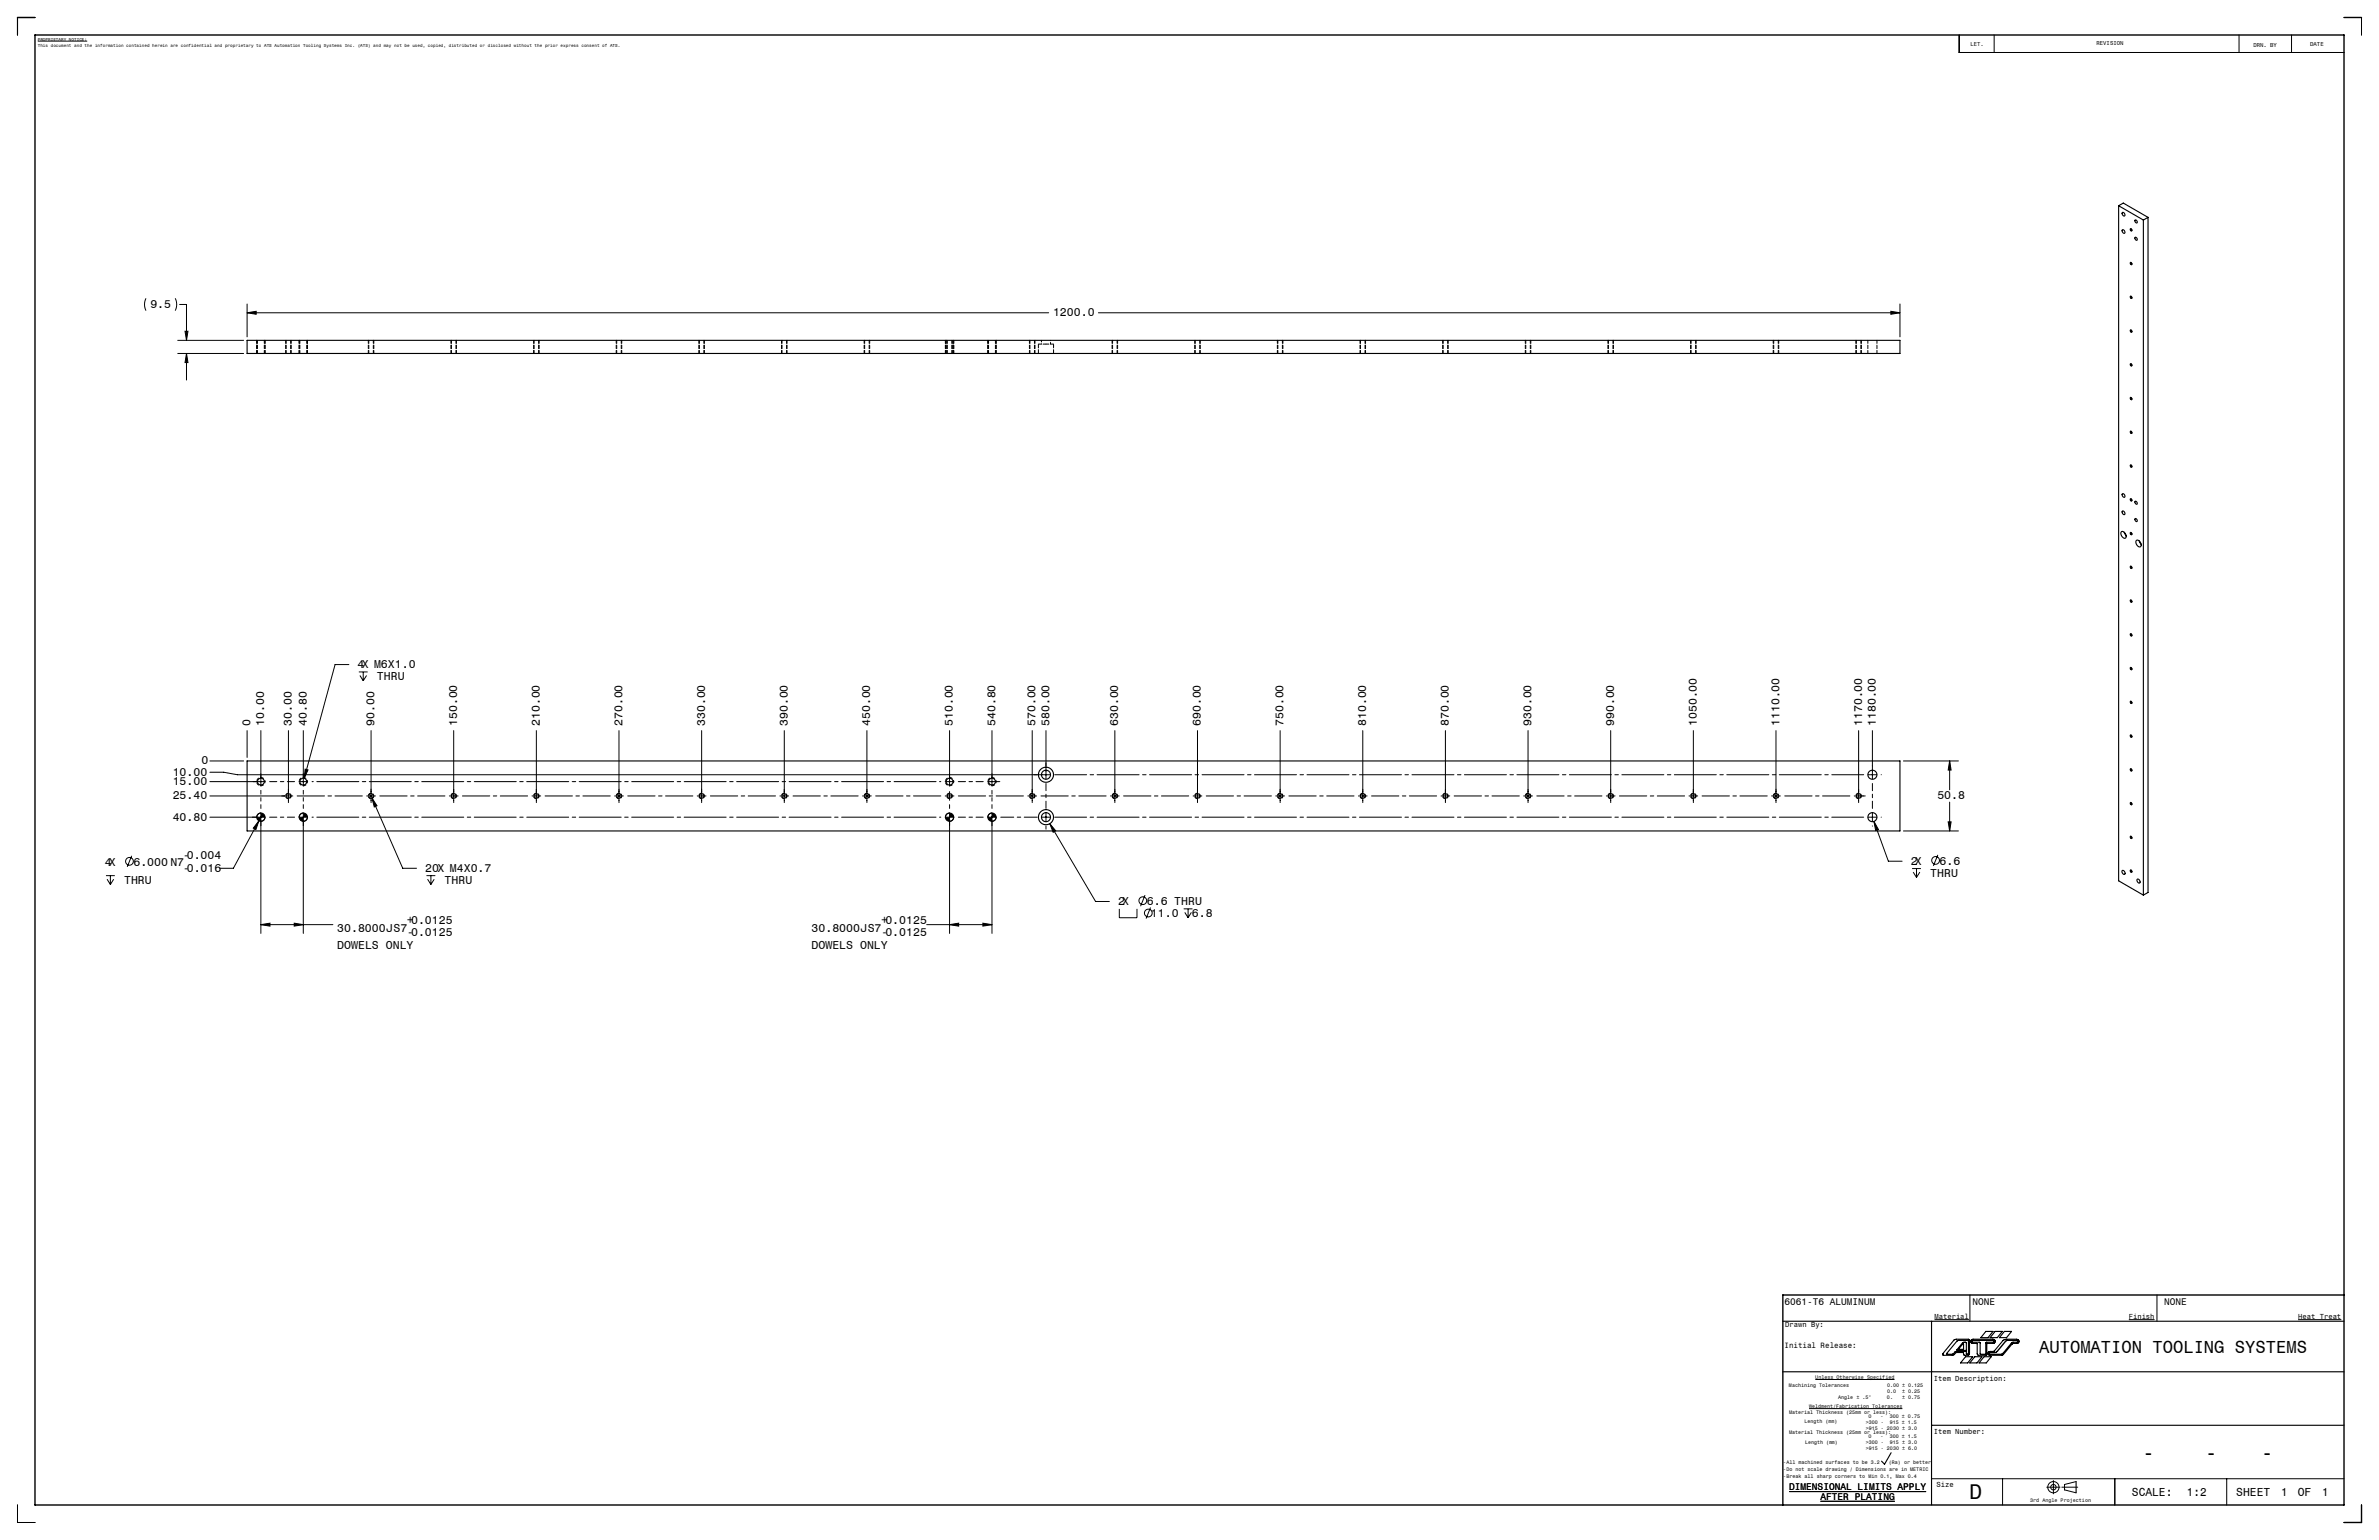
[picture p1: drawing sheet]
<svg xmlns="http://www.w3.org/2000/svg" width="864mm" height="559mm" viewBox="0 0 864 559" stroke-linecap="round" stroke-linejoin="round" font-family="sans-serif">
<defs><g id="words">
<g font-size="7.8">
<text x="777.6" y="529.7">-</text>
<text x="800.4" y="529.7">-</text>
<text x="820.8" y="529.7">-</text>
<text x="715" y="544.1">D</text>
</g>
<text font-size="6.3" x="740.2" y="490.9">AUTOMATION TOOLING SYSTEMS</text>
<g font-size="4.2">
<text x="54.6" y="111.7">9.5</text>
<text x="382.3" y="114.7">1200.0</text>
<text x="129.8" y="242.4">4X M6X1.0</text>
<text x="136.8" y="246.8">THRU</text>
<text x="90.9" y="263.5" transform="rotate(-90 90.9 263.5)">0</text>
<text x="95.9" y="263.5" transform="rotate(-90 95.9 263.5)">10.00</text>
<text x="105.9" y="263.5" transform="rotate(-90 105.9 263.5)">30.00</text>
<text x="111.3" y="263.5" transform="rotate(-90 111.3 263.5)">40.80</text>
<text x="135.9" y="263.5" transform="rotate(-90 135.9 263.5)">90.00</text>
<text x="165.9" y="263.5" transform="rotate(-90 165.9 263.5)">150.00</text>
<text x="195.9" y="263.5" transform="rotate(-90 195.9 263.5)">210.00</text>
<text x="225.9" y="263.5" transform="rotate(-90 225.9 263.5)">270.00</text>
<text x="255.9" y="263.5" transform="rotate(-90 255.9 263.5)">330.00</text>
<text x="285.9" y="263.5" transform="rotate(-90 285.9 263.5)">390.00</text>
<text x="315.9" y="263.5" transform="rotate(-90 315.9 263.5)">450.00</text>
<text x="345.9" y="263.5" transform="rotate(-90 345.9 263.5)">510.00</text>
<text x="361.3" y="263.5" transform="rotate(-90 361.3 263.5)">540.80</text>
<text x="375.9" y="263.5" transform="rotate(-90 375.9 263.5)">570.00</text>
<text x="380.9" y="263.5" transform="rotate(-90 380.9 263.5)">580.00</text>
<text x="405.9" y="263.5" transform="rotate(-90 405.9 263.5)">630.00</text>
<text x="435.9" y="263.5" transform="rotate(-90 435.9 263.5)">690.00</text>
<text x="465.9" y="263.5" transform="rotate(-90 465.9 263.5)">750.00</text>
<text x="495.9" y="263.5" transform="rotate(-90 495.9 263.5)">810.00</text>
<text x="525.9" y="263.5" transform="rotate(-90 525.9 263.5)">870.00</text>
<text x="555.9" y="263.5" transform="rotate(-90 555.9 263.5)">930.00</text>
<text x="585.9" y="263.5" transform="rotate(-90 585.9 263.5)">990.00</text>
<text x="615.9" y="263.5" transform="rotate(-90 615.9 263.5)">1050.00</text>
<text x="645.9" y="263.5" transform="rotate(-90 645.9 263.5)">1110.00</text>
<text x="675.9" y="263.5" transform="rotate(-90 675.9 263.5)">1170.00</text>
<text x="680.9" y="263.5" transform="rotate(-90 680.9 263.5)">1180.00</text>
<text x="62.7" y="281.4">10.00</text>
<text x="73.1" y="277.3">0</text>
<text x="62.7" y="284.8">15.00</text>
<text x="62.7" y="290">25.40</text>
<text x="703.3" y="290">50.8</text>
<text x="62.7" y="297.7">40.80</text>
<text x="66.3" y="311.8">-0.004</text>
<text x="38" y="314.1">4X</text>
<text x="48.4" y="314.1">6.000 N7</text>
<text x="66.3" y="316.3">-0.016</text>
<text x="154.4" y="316.3">20X M4X0.7</text>
<text x="693.7" y="313.7">2X</text>
<text x="704.1" y="313.7">6.6</text>
<text x="45.1" y="320.8">THRU</text>
<text x="161.4" y="320.8">THRU</text>
<text x="700.7" y="318.2">THRU</text>
<text x="405.9" y="328.3">2X</text>
<text x="416.3" y="328.3">6.6 THRU</text>
<text x="147.7" y="335.3">+0.0125</text>
<text x="319.9" y="335.3">+0.0125</text>
<text x="417.8" y="332.8">11.0</text>
<text x="432.7" y="332.8">6.8</text>
<text x="122.4" y="338.2">30.8000JS7</text>
<text x="147.7" y="339.7">-0.0125</text>
<text x="294.6" y="338.2">30.8000JS7</text>
<text x="319.9" y="339.7">-0.0125</text>
<text x="122.4" y="344.2">DOWELS ONLY</text>
<text x="294.6" y="344.2">DOWELS ONLY</text>
<text x="773.9" y="542.7">SCALE:</text>
<text x="793.9" y="542.7">1:2</text>
<text x="811.8" y="542.7">SHEET</text>
<text x="828.1" y="542.7">1</text>
<text x="834.1" y="542.7">OF</text>
<text x="842.9" y="542.7">1</text>
</g>
<g font-size="3.5">
<text x="647.8" y="473.5">6061-T6 ALUMINUM</text>
<text x="716" y="473.5">NONE</text>
<text x="785.7" y="473.5">NONE</text>
<text x="649.5" y="540.8">DIMENSIONAL LIMITS APPLY</text>
<text x="660.8" y="544.3">AFTER PLATING</text>
</g>
<text font-size="2.8" x="647.8" y="489.1">Initial Release:</text>
<g font-size="2.7">
<text x="702.2" y="478.5">Material</text>
<text x="772.8" y="478.5">Finish</text>
<text x="834.2" y="478.5">Heat Treat</text>
<text x="648.1" y="481.6">Drawn By:</text>
<text x="702" y="500.9">Item Description:</text>
<text x="702" y="520.5">Item Number:</text>
<text x="702.9" y="539.5">Size</text>
</g>
<g font-size="2.1">
<text x="715.4" y="16.6">LET.</text>
<text x="761.1" y="16.5">REVISION</text>
<text x="818" y="17">DRN. BY</text>
<text x="838.6" y="16.8">DATE</text>
</g>
<g font-size="1.9">
<text x="649.4" y="503.3">Machining Tolerances</text>
<text x="659" y="500.3">Unless Otherwise Specified</text>
<text x="685.1" y="503.3">0.00 ± 0.125</text>
<text x="667.3" y="507.7">Angle ± .5°</text>
<text x="685" y="507.8">0.</text>
<text x="685" y="505.6">0.0</text>
<text x="690.5" y="507.8">± 0.75</text>
<text x="690.5" y="505.6">± 0.25</text>
<text x="649.4" y="513">Material Thickness (25mm or less):</text>
<text x="656.7" y="510.9">Weldment/Fabrication Tolerances</text>
<text x="678.3" y="514.5">0</text>
<text x="682.7" y="514.5">-</text>
<text x="686" y="514.5">300 ± 0.75</text>
<text x="649.4" y="520.5">Material Thickness (25mm or less):</text>
<text x="655.1" y="516.3">Length (mm)</text>
<text x="677.3" y="516.8">&gt;300 -</text>
<text x="677.3" y="518.9">&gt;915 - 2030 ± 3.0</text>
<text x="678.3" y="521.9">0</text>
<text x="682.7" y="521.9">-</text>
<text x="686" y="521.9">300 ± 1.5</text>
<text x="686" y="516.8">915 ± 1.5</text>
<text x="655.3" y="524.1">Length (mm)</text>
<text x="677.3" y="524">&gt;300 -</text>
<text x="677.3" y="526.1">&gt;915 - 2030 ± 6.0</text>
<text x="686.1" y="524">915 ± 3.0</text>
<text x="647.4" y="531.3">-All machined surfaces to be 3.2</text>
<text x="647.4" y="533.7">-Do not scale drawing / Dimensions are in METRIC</text>
<text x="685.7" y="531.3">(Ra) or better</text>
<text x="647.4" y="536.2">-Break all sharp corners to Min 0.1, Max 0.4</text>
<text x="737" y="545">3rd Angle Projection</text>
</g>
<g font-size="1.6">
<text x="13.7" y="14.7">PROPRIETARY NOTICE:</text>
<text x="13.7" y="16.9">This document and the information contained herein are confidential and proprietary to ATS Automation Tooling Systems Inc. (ATS) and may not be used, copied, distributed or disclosed without the prior express consent of ATS.</text>
</g>
</g></defs>
<g fill="none" stroke="#000" stroke-width=".36">
<path d="M12.7 6.4h-6.3v6.3M13.7 14.9h18M711.2 12.7v6.3h139.7M723.9 12.7v6.3M812.8 12.7v6.3M831.9 12.7v6.3M850.9 6.4h6.4v6.3M53 108.2l-.5 2.3 .5 2.2M63.6 108.2l.5 2.3-.5 2.2M65.2 110.5h2.5v13M89.7 113.5l3.3-.5v1zM89.7 110.3v11.9"/>
<path d="M89.7 113.5h291M398.7 113.5h291M686.4 113l3.3 .5-3.3 .5zM689.7 110.3v11.9M64.5 123.5h23.9M64.5 128.3h23.9M67.2 120.2h1l-.5 3.3zM67.7 128.3l.5 3.3h-1zM67.7 128.3v9.6M126.6 241.1h-5l-11.2 41.3M130.3 243.8h3.2M130.7 245.1l1.2 1.9"/>
<path d="M131.9 243.8v3.2M133.1 245.1l-1.2 1.9M76.2 276.1h12.2M89.7 265.1v9.7M94.7 265.1v20.1M104.7 265.1v26.1M110.1 265.1v20.1M110.8 279.1l1 .3-1.4 3zM134.7 265.1v26.1M164.7 265.1v26.1M194.7 265.1v26.1M224.7 265.1v26.1"/>
<path d="M254.7 265.1v26.1M284.7 265.1v26.1M314.7 265.1v26.1M344.7 265.1v20.1M360.1 265.1v20.1M374.7 265.1v26.1M379.7 265.1v17.6M404.7 265.1v26.1M434.7 265.1v26.1M464.7 265.1v26.1M494.7 265.1v26.1M524.7 265.1v26.1"/>
<path d="M554.7 265.1v26.1M584.7 265.1v26.1M614.7 265.1v26.1M644.7 265.1v26.1M674.7 265.1v26.1M679.7 265.1v17.6M691 276.1h19.9M707.7 276.1l.6 3.3h-1.1zM707.7 276.1v10.5M76.2 280.2h5l5 .9h295.1M76.2 296.5h20.1M76.2 288.8h30.1"/>
<path d="M76.2 283.6h20.1M94 297.8l-1.1 3.2-.9-.5zM94 297.8l-9.3 17.3h-5M94.7 294.9v43.8M94.7 295l-1.1 .5-.4 1M96.2 296.5l-.4 1-1.1 .5M108.5 296.5h3.2M108.5 283.6h3.2M110.1 294.9v43.8M110.1 295l-1 .4-.5 1.1M111.6 296.5l-.5 1.1-1 .4M133.1 288.8h3.2"/>
<path d="M135 289.6l1.8 2.8-.9 .4zM135 289.6l11.2 25.5h5M163.1 288.8h3.2M193.1 288.8h3.2M223.1 288.8h3.2M253.1 288.8h3.2M283.1 288.8h3.2M313.1 288.8h3.2M343.1 296.5h3.2M343.1 288.8h3.2M343.1 283.6h3.2M344.7 295l-1 .4-.5 1.1"/>
<path d="M344.7 287.2v3.2M344.7 294.9v43.8M346.2 296.5l-.5 1.1-1 .4M358.5 296.5h3.2M358.5 283.6h4.4M360.1 294.9v43.8M360.1 295l-1 .4-.5 1.1M361.6 296.5l-.5 1.1-1 .4M373.1 288.8h3.2M378.1 296.5h3.2M379.7 294.9v3.2M379.7 299.7v1.2"/>
<path d="M381.1 298.9l2.1 2.6-.9 .5zM381.1 298.9l16.6 28.2h5M403.1 288.8h3.2M433.1 288.8h3.2M463.1 288.8h3.2M493.1 288.8h3.2M523.1 288.8h3.2M553.1 288.8h3.2M583.1 288.8h3.2M613.1 288.8h3.2M643.1 288.8h3.2M673.1 288.8h4"/>
<path d="M678.1 281.1h3.2M678.1 296.5h3.2M679.7 294.9v3.2M679.7 299.7v.1M680.3 298.1l1.6 2.9-1 .4zM680.3 298.1l5.2 14.4h5M682.9 281.1h.1M682.9 296.5h.1M707.2 298.2h1.1l-.6 3.3zM707.7 291.1v10.4M38.5 317.7h3.2M38.9 319l1.2 1.9"/>
<path d="M40.1 317.7v3.2M41.3 319l-1.2 1.9M47.8 310.5l-1.6 4M154.8 317.7h3.2M155.2 319l1.2 1.9M156.4 317.7v3.2M157.6 319l-1.2 1.9M691 301.5h19.9M694.1 315.2h3.2M694.5 316.5l1.2 1.9M695.7 315.2v3.2M696.9 316.5l-1.2 1.9"/>
<path d="M703.4 310.2l-1.6 4M94.7 335.5l3.3-.5v1.1zM94.7 335.5h26.1M106.8 335l3.3 .5-3.3 .6zM336.4 335.5h23.7M344.7 335.5l3.3-.5v1.1zM356.8 335l3.3 .5-3.3 .6zM406.3 329.8v3.2h6.4v-3.2M415.7 324.8l-1.7 4M417.6 329.3l-1.6 4M429.7 329.8h3.2M430.1 331.1l1.2 1.9"/>
<path d="M431.3 329.8v3.2M432.5 331.1l-1.2 1.9M702.2 478.8h12.5M715.1 469.9v9.5M772.8 478.8h9.3M783 469.9v9.5M834.2 478.8h15.7M656.7 511.1h33.9M659 500.6h28.7M701.2 536.6h149.7M727 536.6v9.5M743 539.6h4.8"/>
<path d="M745.4 537.2v4.8M748.5 539.6h5.7M753.6 537.6l-4.2 1.1v1.9l4.2 1.1M767.7 536.6v9.5M808.3 536.6v9.5M6.4 546.1v6.3h6.3M857.3 546.1v6.3h-6.4"/>
<circle cx="47" cy="312.5" r="1.4"/>
<circle cx="702.6" cy="312.2" r="1.4"/>
<circle cx="414.8" cy="326.8" r="1.4"/>
<circle cx="416.8" cy="331.3" r="1.4"/>
<circle cx="745.4" cy="539.6" r="2.04"/>
<circle cx="745.4" cy="539.6" r=".98"/>
</g>
<path d="M649.5 541.2h49.7M660.8 544.8h27" fill="none" stroke="#000" stroke-width=".38"/>
<g fill="none" stroke="#000" stroke-width=".36" stroke-dasharray="1.3 .6" stroke-dashoffset=".3" stroke-linecap="butt">
<path d="M773.9 95.8v.2a.41 .41 0 0 1-.6-.2 .41 .41 0 0 1 .3-.6l.3 .6M773.9 83.6v.1a.41 .41 0 0 1-.6-.2 .41 .41 0 0 1 .3-.5l.3 .6M773.9 108.1v.1a.41 .41 0 0 1-.6-.2 .41 .41 0 0 1 .3-.5l.3 .6M773.9 132.6v.1a.41 .41 0 0 1-.6-.2 .41 .41 0 0 1 .3-.5l.3 .6M773.9 120.3v.2a.41 .41 0 0 1-.6-.2 .41 .41 0 0 1 .3-.6l.3 .6M773.9 157.1v.1a.41 .41 0 0 1-.6-.2 .41 .41 0 0 1 .3-.5l.3 .6M773.9 144.8v.2a.41 .41 0 0 1-.6-.2 .41 .41 0 0 1 .3-.6l.3 .6M773.9 169.3v.2a.41 .41 0 0 1-.6-.2 .41 .41 0 0 1 .3-.6l.3 .6M773.9 193.8v.2a.41 .41 0 0 1-.6-.2 .41 .41 0 0 1 .3-.6l.3 .6M773.9 181.6v.1a.41 .41 0 0 1-.6-.2 .41 .41 0 0 1 .3-.5l.3 .6M773.9 218.3v.1a.41 .41 0 0 1-.6-.1 .41 .41 0 0 1 .3-.6l.3 .6M773.9 206.1v.1a.41 .41 0 0 1-.6-.2 .41 .41 0 0 1 .3-.6l.3 .7"/>
<path d="M773.9 230.6v.1a.41 .41 0 0 1-.6-.2 .41 .41 0 0 1 .3-.6l.3 .7M773.9 255.1v.1a.41 .41 0 0 1-.6-.2 .41 .41 0 0 1 .3-.6l.3 .7M773.9 242.8v.1a.41 .41 0 0 1-.6-.2 .41 .41 0 0 1 .3-.5l.3 .6M773.9 279.5v.2a.41 .41 0 0 1-.6-.2 .41 .41 0 0 1 .3-.6l.3 .6M773.9 267.3v.1a.41 .41 0 0 1-.6-.2 .41 .41 0 0 1 .3-.5l.3 .6M773.9 291.8v.1a.41 .41 0 0 1-.6-.2 .41 .41 0 0 1 .3-.5l.3 .6M773.9 316.3v.1a.41 .41 0 0 1-.6-.2 .41 .41 0 0 1 .3-.5l.3 .6M773.9 304v.2a.41 .41 0 0 1-.6-.2 .41 .41 0 0 1 .3-.6l.3 .6"/>
</g>
<g fill="none" stroke="#000" stroke-width=".36" stroke-dasharray="1.3 .6" stroke-dashoffset=".4" stroke-linecap="butt">
<path d="M105.7 288.8a1 1 0 0 0-1.5-.9 1 1 0 0 0-.1 1.7 1 1 0 0 0 1.6-.6v-.2M135.7 288.8a1 1 0 0 0-1.5-.9 1 1 0 0 0-.1 1.7 1 1 0 0 0 1.6-.6v-.2M165.7 288.8a1 1 0 0 0-1.5-.9 1 1 0 0 0-.1 1.7 1 1 0 0 0 1.6-.6v-.2M195.7 288.8a1 1 0 0 0-1.5-.9 1 1 0 0 0-.1 1.7 1 1 0 0 0 1.6-.6v-.2M225.7 288.8a1 1 0 0 0-1.5-.9 1 1 0 0 0-.1 1.7 1 1 0 0 0 1.6-.6v-.2M255.7 288.8a1 1 0 0 0-1.5-.9 1 1 0 0 0-.1 1.7 1 1 0 0 0 1.6-.6v-.2M285.7 288.8a1 1 0 0 0-1.5-.9 1 1 0 0 0-.1 1.7 1 1 0 0 0 1.6-.6v-.2M315.7 288.8a1 1 0 0 0-1.5-.9 1 1 0 0 0-.1 1.7 1 1 0 0 0 1.6-.6v-.2M345.7 288.8a1 1 0 0 0-1.5-.9 1 1 0 0 0-.1 1.7 1 1 0 0 0 1.6-.6v-.2M375.7 288.8a1 1 0 0 0-1.5-.9 1 1 0 0 0-.1 1.7 1 1 0 0 0 1.6-.6v-.2M405.7 288.8a1 1 0 0 0-1.5-.9 1 1 0 0 0-.1 1.7 1 1 0 0 0 1.6-.6v-.2M435.7 288.8a1 1 0 0 0-1.5-.9 1 1 0 0 0-.1 1.7 1 1 0 0 0 1.6-.6v-.2"/>
<path d="M465.7 288.8a1 1 0 0 0-1.5-.9 1 1 0 0 0-.1 1.7 1 1 0 0 0 1.6-.6v-.2M495.7 288.8a1 1 0 0 0-1.5-.9 1 1 0 0 0-.1 1.7 1 1 0 0 0 1.6-.6v-.2M525.7 288.8a1 1 0 0 0-1.5-.9 1 1 0 0 0-.1 1.7 1 1 0 0 0 1.6-.6v-.2M555.7 288.8a1 1 0 0 0-1.5-.9 1 1 0 0 0-.1 1.7 1 1 0 0 0 1.6-.6v-.2M585.7 288.8a1 1 0 0 0-1.5-.9 1 1 0 0 0-.1 1.7 1 1 0 0 0 1.6-.6v-.2M615.7 288.8a1 1 0 0 0-1.5-.9 1 1 0 0 0-.1 1.7 1 1 0 0 0 1.6-.6v-.2M645.7 288.8a1 1 0 0 0-1.5-.9 1 1 0 0 0-.1 1.7 1 1 0 0 0 1.6-.6v-.2M675.7 288.8a1 1 0 0 0-1.5-.9 1 1 0 0 0-.1 1.7 1 1 0 0 0 1.6-.6v-.2"/>
</g>
<path d="M96.2 283.6a1.5 1.5 0 0 0-2.2-1.3 1.5 1.5 0 0 0-.1 2.6 1.5 1.5 0 0 0 2.3-1.1v-.2M111.6 283.6a1.5 1.5 0 0 0-2.2-1.3 1.5 1.5 0 0 0-.1 2.6 1.5 1.5 0 0 0 2.3-1.1v-.2M346.2 283.6a1.5 1.5 0 0 0-2.2-1.3 1.5 1.5 0 0 0-.1 2.6 1.5 1.5 0 0 0 2.3-1.1v-.2M361.6 283.6a1.5 1.5 0 0 0-2.2-1.3 1.5 1.5 0 0 0-.1 2.6 1.5 1.5 0 0 0 2.3-1.1v-.2" fill="none" stroke="#000" stroke-width=".36" stroke-dasharray="1.3 .6" stroke-dashoffset=".7" stroke-linecap="butt"/>
<g fill="none" stroke="#000" stroke-width=".36" stroke-dasharray="1.3 .6" stroke-dashoffset=".2">
<path d="M93.2 123.5v4.8M93.4 123.5v4.8M95.9 128.3v-4.8M96.2 128.3v-4.8M103.7 123.5v4.8M103.9 123.5v4.8M105.5 128.3v-4.8M105.7 128.3v-4.8M108.6 123.5v4.8M108.8 123.5v4.8M111.3 128.3v-4.8M111.6 128.3v-4.8"/>
<path d="M133.7 123.5v4.8M133.9 123.5v4.8M135.5 128.3v-4.8M135.7 128.3v-4.8M163.7 123.5v4.8M163.9 123.5v4.8M165.5 128.3v-4.8M165.7 128.3v-4.8M193.7 123.5v4.8M193.9 123.5v4.8M195.5 128.3v-4.8M195.7 128.3v-4.8"/>
<path d="M223.7 123.5v4.8M223.9 123.5v4.8M225.5 128.3v-4.8M225.7 128.3v-4.8M253.7 123.5v4.8M253.9 123.5v4.8M255.5 128.3v-4.8M255.7 128.3v-4.8M283.7 123.5v4.8M283.9 123.5v4.8M285.5 128.3v-4.8M285.7 128.3v-4.8"/>
<path d="M313.7 123.5v4.8M313.9 123.5v4.8M315.5 128.3v-4.8M315.7 128.3v-4.8M343.2 123.5v4.8M343.4 123.5v4.8M343.7 123.5v4.8M343.9 123.5v4.8M345.5 128.3v-4.8M345.7 128.3v-4.8M345.9 128.3v-4.8M346.2 128.3v-4.8"/>
<path d="M358.6 123.5v4.8M358.8 123.5v4.8M361.3 128.3v-4.8M361.6 128.3v-4.8M373.7 123.5v4.8M373.9 123.5v4.8M375.5 128.3v-4.8M375.7 128.3v-4.8M379.7 124.9h-2.8M382.4 124.9h-2.7M403.7 123.5v4.8M403.9 123.5v4.8"/>
<path d="M405.5 128.3v-4.8M405.7 128.3v-4.8M433.7 123.5v4.8M433.9 123.5v4.8M435.5 128.3v-4.8M435.7 128.3v-4.8M463.7 123.5v4.8M463.9 123.5v4.8M465.5 128.3v-4.8M465.7 128.3v-4.8M493.7 123.5v4.8M493.9 123.5v4.8"/>
<path d="M495.5 128.3v-4.8M495.7 128.3v-4.8M523.7 123.5v4.8M523.9 123.5v4.8M525.5 128.3v-4.8M525.7 128.3v-4.8M553.7 123.5v4.8M553.9 123.5v4.8M555.5 128.3v-4.8M555.7 128.3v-4.8M583.7 123.5v4.8M583.9 123.5v4.8"/>
<path d="M585.5 128.3v-4.8M585.7 128.3v-4.8M613.7 123.5v4.8M613.9 123.5v4.8M615.5 128.3v-4.8M615.7 128.3v-4.8M643.7 123.5v4.8M643.9 123.5v4.8M645.5 128.3v-4.8M645.7 128.3v-4.8M673.7 123.5v4.8M673.9 123.5v4.8"/>
<path d="M675.5 128.3v-4.8M675.7 128.3v-4.8M678 123.5v4.8M681.3 128.3v-4.8"/>
</g>
<path d="M97.9 296.5h9M97.9 283.6h9M347.9 283.6h9M347.9 296.5h9M379.7 284.3v9M679.7 284.3v9" fill="none" stroke="#000" stroke-width=".36" stroke-dasharray="15.2 1.3 1.3 1.3" stroke-dashoffset="12.6"/>
<g fill="none" stroke="#000" stroke-width=".36" stroke-dasharray="15.2 1.3 1.3 1.3" stroke-dashoffset="5.3">
<path d="M107.9 288.8h23.6M137.9 288.8h23.6M167.9 288.8h23.6M197.9 288.8h23.6M227.9 288.8h23.6M257.9 288.8h23.6M287.9 288.8h23.6M317.9 288.8h23.6M347.9 288.8h23.6M377.9 288.8h23.6M407.9 288.8h23.6M437.9 288.8h23.6"/>
<path d="M467.9 288.8h23.6M497.9 288.8h23.6M527.9 288.8h23.6M557.9 288.8h23.6M587.9 288.8h23.6M617.9 288.8h23.6M647.9 288.8h23.6"/>
</g>
<path d="M382.9 296.5h293.6M382.9 281.1h293.6" fill="none" stroke="#000" stroke-width=".36" stroke-dasharray="15.2 1.3 1.3 1.3" stroke-dashoffset="3.7"/>
<path d="M363.3 296.5h13.2" fill="none" stroke="#000" stroke-width=".36" stroke-dasharray="15.2 1.3 1.3 1.3" stroke-dashoffset="10.5"/>
<path d="M94.7 286.8v6.5M110.1 286.8v6.5M360.1 286.8v6.5" fill="none" stroke="#000" stroke-width=".36" stroke-dasharray="15.2 1.3 1.3 1.3" stroke-dashoffset="13.9"/>
<path d="M344.7 292v1.3" fill="none" stroke="#000" stroke-width=".36" stroke-dasharray="15.2 1.3 1.3 1.3"/>
<path d="M113.3 283.6h228.2M113.3 296.5h228.2" fill="none" stroke="#000" stroke-width=".36" stroke-dasharray="15.2 1.3 1.3 1.3" stroke-dashoffset="-1.7"/>
<g fill="none" stroke="#000" stroke-width=".41">
<path d="M12.7 6.3h-6.4v6.4M769.1 74.7l9 5.1M769.1 74.7l1.7-1 9 5.2M769.1 74.7v244.9l9 5.2M770.5 77.1a.7 .7 0 0 1 .7 .4 .7 .7 0 0 1-.3 .9l-.4-.5zM775.1 79.8a.55 .55 0 0 1 .7 .4 .55 .55 0 0 1-.4 .7l-.4-.6zM778.1 79.8v245M779.8 78.9v244.9l-1.7 1M779.8 78.9l-1.7 .9M770.5 83.4a.7 .7 0 0 1 .7 .4 .7 .7 0 0 1-.3 .9l-.5-.8zM773.4 95.3l.4 .2v.5l-.4-.3zM773.4 83l.4 .3v.4l-.4-.2z"/>
<path d="M775.1 86.1a.55 .55 0 0 1 .7 .4 .55 .55 0 0 1-.4 .6l-.4-.5zM773.4 119.8l.4 .2v.5l-.4-.3zM773.4 107.5l.4 .3v.4l-.4-.2zM89.7 123.5h600v4.8h-600zM773.4 132l.4 .2v.5l-.4-.2zM773.4 156.5l.4 .2v.5l-.4-.2zM773.4 144.3l.4 .2v.5l-.4-.3zM770.5 179.2a.7 .7 0 0 1 .7 .4 .7 .7 0 0 1-.3 .8l-.5-.7zM773.4 168.8l.4 .2v.5l-.4-.3zM770 193a1.38 1.38 0 0 1 1.5 .7 1.38 1.38 0 0 1-.2 1.6 1.79 1.79 0 0 1-1.3-2.3zM770.5 185.4a.7 .7 0 0 1 .7 .5 .7 .7 0 0 1-.3 .8l-.5-.7zM771.1 193.2l.7 1.1"/>
<path d="M773.4 193.2l.4 .3v.5l-.4-.3zM773.4 181l.4 .2v.5l-.4-.2zM775.1 188.2a.55 .55 0 0 1 .7 .3 .55 .55 0 0 1-.4 .7l-.4-.5zM775.1 181.9a.55 .55 0 0 1 .7 .3 .55 .55 0 0 1-.4 .7l-.4-.5zM775.5 196.2a1.38 1.38 0 0 1 1.5 .6 1.38 1.38 0 0 1-.2 1.7 1.79 1.79 0 0 1-1.3-2.3zM776.6 196.3l.6 1.2M773.4 217.7l.4 .3v.5l-.4-.3zM773.4 205.5l.4 .2v.5l-.4-.2zM773.4 230l.4 .2v.5l-.4-.2zM773.4 254.5l.4 .2v.5l-.4-.2zM773.4 242.2l.4 .3v.5l-.4-.3zM89.7 276.1h600v25.4h-600z"/>
<path d="M773.4 279l.4 .2v.5l-.4-.2zM773.4 266.7l.4 .3v.5l-.4-.3zM773.4 291.2l.4 .3v.4l-.4-.2zM770.3 315.9a.76 .76 0 0 1 1 .4 .76 .76 0 0 1-.3 1l-.5-.5zM773.4 315.7l.4 .3v.4l-.4-.2zM773.4 303.5l.4 .2v.5l-.4-.2zM775.8 319.1a.76 .76 0 0 1 .9 .4 .76 .76 0 0 1-.3 .9l-.5-.4zM647.2 479.4h203.7M701.2 479.4v66.7M647.2 497.8h203.7M709.4 486.2l.7-.3 4.7 .2 .1 5-.3 .7-1.7-.1-.1-.8-.3-.1h-2.4l-1.4 1-3.4-.1v-.6zM710.4 486.6l.6-.2 3.5 .1v4.8h-.6l-.1-.9h-3.8l-1.3 1-2.1-.1z"/>
<path d="M712.4 487.3l.6-.3 .7 .1 .1 2.9-3.4-.1zM712.4 487.8l.4-.1v1.8l-1.7 .1zM713.5 492.3h2.6l-1.8 2.2h-2.6zM715.7 486.1l7.7-.2a.77 .77 0 0 1 .9 .8 .77 .77 0 0 1-.9 .8l-2.2 .1v4.1l-3 .1-.5-.6v-3.6l-2-.3-.3-.5zM715.9 486.5l7.6-.1 .3 .4-.2 .2-2.7 .1v4.1l-1.9 .2-.2-4.3-2.8-.1zM716.9 492.3h2.6l-1.8 2.2h-2.6zM720.2 492.3h2.6l-1.8 2.2h-2.6zM720.9 483.1h2.6l-1.8 2.3h-2.6zM721.8 490.6l2.1-.3 3.6-4.2 4.6-.2 .8 .7-.4 .8-2.1 .3-3.4 4h-4.9l-.4-.5zM724.2 483.1h2.6l-1.8 2.3h-2.6zM725 490.3l-.7 .5M727.6 483.1h2.6l-1.8 2.3h-2.6z"/>
<path d="M728 486.7l.7-.3h3.5l.3 .4-.2 .2-1.9 .1-3.6 4.2-4.4 .1-.3-.2 .3-.4M701.2 517.2h149.7M686.5 527.1l-2.4 4.2-1.1-1.1M753.6 537.6v4.1M767.7 536.6v9.5"/>
<circle cx="94.7" cy="296.5" r="1.5"/>
<circle cx="94.7" cy="283.6" r="1.25"/>
<circle cx="104.7" cy="288.8" r=".83"/>
<circle cx="110.1" cy="296.5" r="1.5"/>
<circle cx="110.1" cy="283.6" r="1.25"/>
<circle cx="134.7" cy="288.8" r=".83"/>
<circle cx="164.7" cy="288.8" r=".83"/>
<circle cx="194.7" cy="288.8" r=".83"/>
<circle cx="224.7" cy="288.8" r=".83"/>
<circle cx="254.7" cy="288.8" r=".83"/>
<circle cx="284.7" cy="288.8" r=".83"/>
<circle cx="314.7" cy="288.8" r=".83"/>
<circle cx="344.7" cy="296.5" r="1.5"/>
<circle cx="344.7" cy="288.8" r=".83"/>
<circle cx="344.7" cy="283.6" r="1.25"/>
<circle cx="360.1" cy="296.5" r="1.5"/>
<circle cx="360.1" cy="283.6" r="1.25"/>
<circle cx="374.7" cy="288.8" r=".83"/>
<circle cx="379.7" cy="296.5" r="2.75"/>
<circle cx="379.7" cy="281.1" r="2.75"/>
<circle cx="379.7" cy="296.5" r="1.65"/>
<circle cx="379.7" cy="281.1" r="1.65"/>
<circle cx="404.7" cy="288.8" r=".83"/>
<circle cx="434.7" cy="288.8" r=".83"/>
<circle cx="464.7" cy="288.8" r=".83"/>
<circle cx="494.7" cy="288.8" r=".83"/>
<circle cx="524.7" cy="288.8" r=".83"/>
<circle cx="554.7" cy="288.8" r=".83"/>
<circle cx="584.7" cy="288.8" r=".83"/>
<circle cx="614.7" cy="288.8" r=".83"/>
<circle cx="644.7" cy="288.8" r=".83"/>
<circle cx="674.7" cy="288.8" r=".83"/>
<circle cx="679.7" cy="296.5" r="1.65"/>
<circle cx="679.7" cy="281.1" r="1.65"/>
</g>
<path d="M6.4 6.4h6.3M12.7 12.7h838.2v533.4h-838.2zM850.9 6.4h6.4M850.9 469.9h-203.7v76.2M722.4 490.8h1.9M728 486.7l-3 3.6M857.3 546.1v6.3h-6.4" fill="none" stroke="#000" stroke-width=".51"/>
<g fill="#000">
<path d="M686.4 113l3.3 .5-3.3 .5zM89.7 113.5l3.3-.5v1zM67.2 120.2h1l-.5 3.3zM67.7 128.3l.5 3.3h-1zM94 297.8l-2 2.7 .9 .5zM110.8 279.1l-.4 3.3 1.4-3zM135 289.6l.9 3.2 .9-.4zM381.1 298.9l1.2 3.1 .9-.5zM680.3 298.1l.6 3.3 1-.4zM94.7 335.5l3.3-.5v1.1zM106.8 335l3.3 .5-3.3 .6zM344.7 335.5l3.3-.5v1.1zM356.8 335l3.3 .5-3.3 .6zM707.7 276.1l.6 3.3h-1.1zM707.2 298.2h1.1l-.6 3.3z"/>
<path d="M93.2 296.5l.5 1.1 1 .4v-1.5zM94.7 295v1.5h1.5l-.5-1.1zM108.6 296.5l.4 1 1.1 .5v-1.5zM110.1 295v1.5h1.5l-.4-1zM343.2 296.5l.5 1.1 1 .4v-1.5zM344.7 295v1.5h1.5l-.4-1zM358.6 296.5l.4 1 1.1 .5v-1.5zM360.1 295v1.5h1.5l-.5-1.1z"/>
</g>
<path d="M376.9 124.9v3.4M382.4 128.3v-3.4" fill="none" stroke="#000" stroke-width=".36" stroke-dasharray="1.3 .6" stroke-dashoffset="-.1"/>
<path d="M378 123.5v1.4M381.3 124.9v-1.4" fill="none" stroke="#000" stroke-width=".36" stroke-dasharray="1.3 .6" stroke-dashoffset=".7"/>
<use href="#words"/>
</svg>
